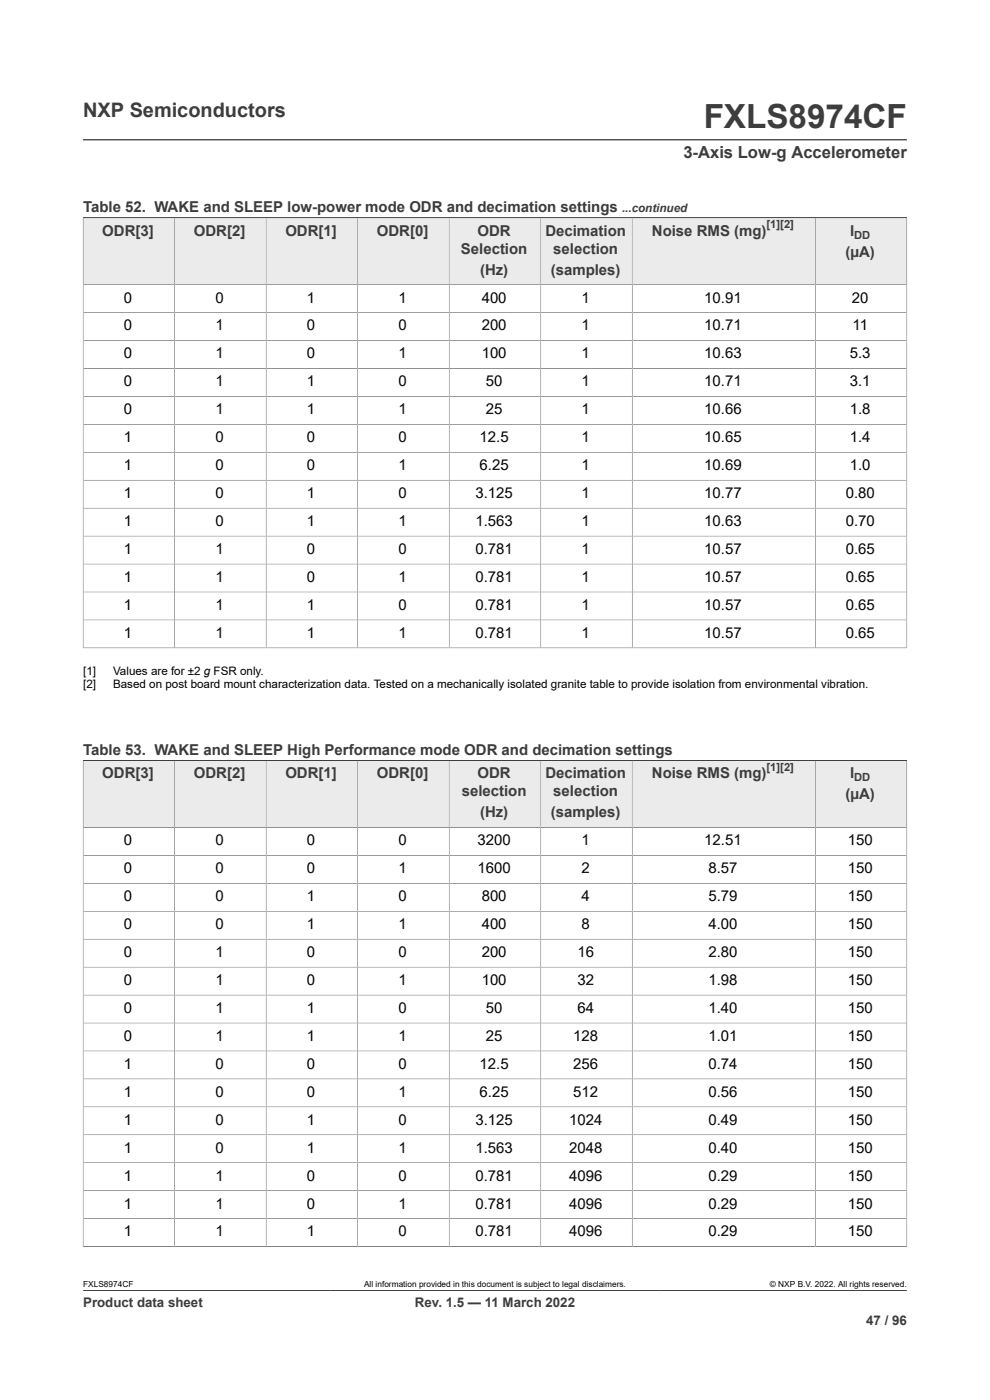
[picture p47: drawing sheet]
<svg xmlns="http://www.w3.org/2000/svg" width="210mm" height="297mm" viewBox="0 0 210 297" stroke-linecap="round" stroke-linejoin="round" font-family="sans-serif">
<defs><g id="words">
<text font-size="7.1" fill="#3c3c3c" x="149.3" y="27.2">FXLS8974CF</text>
<text font-size="4.2" fill="#3c3c3c" x="17.6" y="24.8">NXP Semiconductors</text>
<text font-size="3.5" fill="#3c3c3c" x="145" y="33.5">3-Axis Low-g Accelerometer</text>
<g font-size="3.2" fill="#3c3c3c">
<text x="17.6" y="45.1">Table 52. WAKE and SLEEP low-power mode ODR and decimation settings</text>
<text x="21.7" y="50">ODR[3]</text>
<text x="41.1" y="50">ODR[2]</text>
<text x="60.5" y="50">ODR[1]</text>
<text x="79.9" y="50">ODR[0]</text>
<text x="97.8" y="53.8">Selection</text>
<text x="101.3" y="50">ODR</text>
<text x="115.7" y="50">Decimation</text>
<text x="117.4" y="53.8">selection</text>
<text x="138.3" y="50">Noise RMS (mg)</text>
<text x="180.3" y="50">I</text>
<text x="101.8" y="58.3">(Hz)</text>
<text x="116.8" y="58.3">(samples)</text>
<text x="179.4" y="54.4">(µA)</text>
<text x="17.6" y="160.2">Table 53. WAKE and SLEEP High Performance mode ODR and decimation settings</text>
<text x="21.7" y="165.1">ODR[3]</text>
<text x="41.1" y="165.1">ODR[2]</text>
<text x="60.5" y="165.1">ODR[1]</text>
<text x="79.9" y="165.1">ODR[0]</text>
<text x="101.3" y="165.1">ODR</text>
<text x="115.7" y="165.1">Decimation</text>
<text x="138.3" y="165.1">Noise RMS (mg)</text>
<text x="180.3" y="165.1">I</text>
<text x="97.9" y="169">selection</text>
<text x="101.8" y="173.4">(Hz)</text>
<text x="116.8" y="173.4">(samples)</text>
<text x="117.4" y="169">selection</text>
<text x="179.4" y="169.6">(µA)</text>
</g>
<g font-size="3.2">
<text x="26.3" y="64.2">0</text>
<text x="45.7" y="64.2">0</text>
<text x="65.1" y="64.2">1</text>
<text x="84.5" y="64.2">1</text>
<text x="102.2" y="64.2">400</text>
<text x="123.4" y="64.2">1</text>
<text x="149.4" y="64.2">10.91</text>
<text x="180.7" y="64.2">20</text>
<text x="26.3" y="70.1">0</text>
<text x="45.7" y="70.1">1</text>
<text x="65.1" y="70.1">0</text>
<text x="84.5" y="70.1">0</text>
<text x="102.2" y="70.1">200</text>
<text x="123.4" y="70.1">1</text>
<text x="149.4" y="70.1">10.71</text>
<text x="180.8" y="70.1">11</text>
<text x="26.3" y="76">0</text>
<text x="45.7" y="76">1</text>
<text x="65.1" y="76">0</text>
<text x="84.5" y="76">1</text>
<text x="102.2" y="76">100</text>
<text x="123.4" y="76">1</text>
<text x="149.4" y="76">10.63</text>
<text x="180.3" y="76">5.3</text>
<text x="26.3" y="82">0</text>
<text x="45.7" y="82">1</text>
<text x="65.1" y="82">1</text>
<text x="84.5" y="82">0</text>
<text x="103.1" y="82">50</text>
<text x="123.4" y="82">1</text>
<text x="149.4" y="82">10.71</text>
<text x="180.3" y="82">3.1</text>
<text x="26.3" y="87.9">0</text>
<text x="45.7" y="87.9">1</text>
<text x="65.1" y="87.9">1</text>
<text x="84.5" y="87.9">1</text>
<text x="103.1" y="87.9">25</text>
<text x="123.4" y="87.9">1</text>
<text x="149.4" y="87.9">10.66</text>
<text x="180.3" y="87.9">1.8</text>
<text x="26.3" y="93.8">1</text>
<text x="45.7" y="93.8">0</text>
<text x="65.1" y="93.8">0</text>
<text x="84.5" y="93.8">0</text>
<text x="101.7" y="93.8">12.5</text>
<text x="123.4" y="93.8">1</text>
<text x="149.4" y="93.8">10.65</text>
<text x="180.3" y="93.8">1.4</text>
<text x="26.3" y="99.7">1</text>
<text x="45.7" y="99.7">0</text>
<text x="65.1" y="99.7">0</text>
<text x="84.5" y="99.7">1</text>
<text x="101.7" y="99.7">6.25</text>
<text x="123.4" y="99.7">1</text>
<text x="149.4" y="99.7">10.69</text>
<text x="180.3" y="99.7">1.0</text>
<text x="26.3" y="105.7">1</text>
<text x="45.7" y="105.7">0</text>
<text x="65.1" y="105.7">1</text>
<text x="84.5" y="105.7">0</text>
<text x="100.9" y="105.7">3.125</text>
<text x="123.4" y="105.7">1</text>
<text x="149.4" y="105.7">10.77</text>
<text x="179.4" y="105.7">0.80</text>
<text x="26.3" y="111.6">1</text>
<text x="45.7" y="111.6">0</text>
<text x="65.1" y="111.6">1</text>
<text x="84.5" y="111.6">1</text>
<text x="100.9" y="111.6">1.563</text>
<text x="123.4" y="111.6">1</text>
<text x="149.4" y="111.6">10.63</text>
<text x="179.4" y="111.6">0.70</text>
<text x="26.3" y="117.5">1</text>
<text x="45.7" y="117.5">1</text>
<text x="65.1" y="117.5">0</text>
<text x="84.5" y="117.5">0</text>
<text x="100.9" y="117.5">0.781</text>
<text x="123.4" y="117.5">1</text>
<text x="149.4" y="117.5">10.57</text>
<text x="179.4" y="117.5">0.65</text>
<text x="26.3" y="123.4">1</text>
<text x="45.7" y="123.4">1</text>
<text x="65.1" y="123.4">0</text>
<text x="84.5" y="123.4">1</text>
<text x="100.9" y="123.4">0.781</text>
<text x="123.4" y="123.4">1</text>
<text x="149.4" y="123.4">10.57</text>
<text x="179.4" y="123.4">0.65</text>
<text x="26.3" y="129.4">1</text>
<text x="45.7" y="129.4">1</text>
<text x="65.1" y="129.4">1</text>
<text x="84.5" y="129.4">0</text>
<text x="100.9" y="129.4">0.781</text>
<text x="123.4" y="129.4">1</text>
<text x="149.4" y="129.4">10.57</text>
<text x="179.4" y="129.4">0.65</text>
<text x="26.3" y="135.3">1</text>
<text x="45.7" y="135.3">1</text>
<text x="65.1" y="135.3">1</text>
<text x="84.5" y="135.3">1</text>
<text x="100.9" y="135.3">0.781</text>
<text x="123.4" y="135.3">1</text>
<text x="149.4" y="135.3">10.57</text>
<text x="179.4" y="135.3">0.65</text>
<text x="26.3" y="179.3">0</text>
<text x="45.7" y="179.3">0</text>
<text x="65.1" y="179.3">0</text>
<text x="84.5" y="179.3">0</text>
<text x="101.3" y="179.3">3200</text>
<text x="123.4" y="179.3">1</text>
<text x="149.4" y="179.3">12.51</text>
<text x="179.8" y="179.3">150</text>
<text x="26.3" y="185.3">0</text>
<text x="45.7" y="185.3">0</text>
<text x="65.1" y="185.3">0</text>
<text x="84.5" y="185.3">1</text>
<text x="101.3" y="185.3">1600</text>
<text x="123.4" y="185.3">2</text>
<text x="150.3" y="185.3">8.57</text>
<text x="179.8" y="185.3">150</text>
<text x="26.3" y="191.2">0</text>
<text x="45.7" y="191.2">0</text>
<text x="65.1" y="191.2">1</text>
<text x="84.5" y="191.2">0</text>
<text x="102.2" y="191.2">800</text>
<text x="123.4" y="191.2">4</text>
<text x="150.3" y="191.2">5.79</text>
<text x="179.8" y="191.2">150</text>
<text x="26.3" y="197.1">0</text>
<text x="45.7" y="197.1">0</text>
<text x="65.1" y="197.1">1</text>
<text x="84.5" y="197.1">1</text>
<text x="102.2" y="197.1">400</text>
<text x="123.4" y="197.1">8</text>
<text x="150.3" y="197.1">4.00</text>
<text x="179.8" y="197.1">150</text>
<text x="26.3" y="203">0</text>
<text x="45.7" y="203">1</text>
<text x="65.1" y="203">0</text>
<text x="84.5" y="203">0</text>
<text x="102.2" y="203">200</text>
<text x="122.5" y="203">16</text>
<text x="150.3" y="203">2.80</text>
<text x="179.8" y="203">150</text>
<text x="26.3" y="209">0</text>
<text x="45.7" y="209">1</text>
<text x="65.1" y="209">0</text>
<text x="84.5" y="209">1</text>
<text x="102.2" y="209">100</text>
<text x="122.5" y="209">32</text>
<text x="150.3" y="209">1.98</text>
<text x="179.8" y="209">150</text>
<text x="26.3" y="214.9">0</text>
<text x="45.7" y="214.9">1</text>
<text x="65.1" y="214.9">1</text>
<text x="84.5" y="214.9">0</text>
<text x="103.1" y="214.9">50</text>
<text x="122.5" y="214.9">64</text>
<text x="150.3" y="214.9">1.40</text>
<text x="179.8" y="214.9">150</text>
<text x="26.3" y="220.8">0</text>
<text x="45.7" y="220.8">1</text>
<text x="65.1" y="220.8">1</text>
<text x="84.5" y="220.8">1</text>
<text x="103.1" y="220.8">25</text>
<text x="121.6" y="220.8">128</text>
<text x="150.3" y="220.8">1.01</text>
<text x="179.8" y="220.8">150</text>
<text x="26.3" y="226.7">1</text>
<text x="45.7" y="226.7">0</text>
<text x="65.1" y="226.7">0</text>
<text x="84.5" y="226.7">0</text>
<text x="101.7" y="226.7">12.5</text>
<text x="121.6" y="226.7">256</text>
<text x="150.3" y="226.7">0.74</text>
<text x="179.8" y="226.7">150</text>
<text x="26.3" y="232.7">1</text>
<text x="45.7" y="232.7">0</text>
<text x="65.1" y="232.7">0</text>
<text x="84.5" y="232.7">1</text>
<text x="101.7" y="232.7">6.25</text>
<text x="121.6" y="232.7">512</text>
<text x="150.3" y="232.7">0.56</text>
<text x="179.8" y="232.7">150</text>
<text x="26.3" y="238.6">1</text>
<text x="45.7" y="238.6">0</text>
<text x="65.1" y="238.6">1</text>
<text x="84.5" y="238.6">0</text>
<text x="100.9" y="238.6">3.125</text>
<text x="120.7" y="238.6">1024</text>
<text x="150.3" y="238.6">0.49</text>
<text x="179.8" y="238.6">150</text>
<text x="26.3" y="244.5">1</text>
<text x="45.7" y="244.5">0</text>
<text x="65.1" y="244.5">1</text>
<text x="84.5" y="244.5">1</text>
<text x="100.9" y="244.5">1.563</text>
<text x="120.7" y="244.5">2048</text>
<text x="150.3" y="244.5">0.40</text>
<text x="179.8" y="244.5">150</text>
<text x="26.3" y="250.4">1</text>
<text x="45.7" y="250.4">1</text>
<text x="65.1" y="250.4">0</text>
<text x="84.5" y="250.4">0</text>
<text x="100.9" y="250.4">0.781</text>
<text x="120.7" y="250.4">4096</text>
<text x="150.3" y="250.4">0.29</text>
<text x="179.8" y="250.4">150</text>
<text x="26.3" y="256.4">1</text>
<text x="45.7" y="256.4">1</text>
<text x="65.1" y="256.4">0</text>
<text x="84.5" y="256.4">1</text>
<text x="100.9" y="256.4">0.781</text>
<text x="120.7" y="256.4">4096</text>
<text x="150.3" y="256.4">0.29</text>
<text x="179.8" y="256.4">150</text>
<text x="26.3" y="262.3">1</text>
<text x="45.7" y="262.3">1</text>
<text x="65.1" y="262.3">1</text>
<text x="84.5" y="262.3">0</text>
<text x="100.9" y="262.3">0.781</text>
<text x="120.7" y="262.3">4096</text>
<text x="150.3" y="262.3">0.29</text>
<text x="179.8" y="262.3">150</text>
</g>
<g font-size="2.8" fill="#3c3c3c">
<text x="17.6" y="277.3">Product data sheet</text>
<text x="88" y="277.3">Rev. 1.5 — 11 March 2022</text>
<text x="183.7" y="281">47 / 96</text>
</g>
<text font-size="2.5" fill="#3c3c3c" x="132" y="45.1">...continued</text>
<g font-size="2.5">
<text x="17.6" y="143.1">[1]</text>
<text x="24" y="143.1">Values are for ±2 g FSR only.</text>
<text x="17.6" y="146.1">[2]</text>
<text x="24" y="146.1">Based on post board mount characterization data. Tested on a mechanically isolated granite table to provide isolation from environmental vibration.</text>
</g>
<g font-size="2.4" fill="#3c3c3c">
<text x="162.6" y="48.4">[1][2]</text>
<text x="181.2" y="50.6">DD</text>
<text x="162.6" y="163.5">[1][2]</text>
<text x="181.2" y="165.8">DD</text>
</g>
<g font-size="1.8">
<text x="17.6" y="273.1">FXLS8974CF</text>
<text x="77.2" y="273.1">All information provided in this document is subject to legal disclaimers.</text>
<text x="163.3" y="273.1">© NXP B.V. 2022. All rights reserved.</text>
</g>
</g></defs>
<path d="M17.6 29.7h174.8M17.6 46.2h174.8" fill="none" stroke="#3c3c3c" stroke-width=".21"/>
<path d="M17.7 46.3h19.3v14h-19.3z" fill="#ebebeb"/>
<path d="M17.6 46.2h19.5v14.2h-19.5z" fill="none" stroke="#3c3c3c" stroke-width=".21"/>
<path d="M37.1 46.3h19.3v14h-19.3z" fill="#ebebeb"/>
<path d="M37.1 46.2h19.4v14.2h-19.4z" fill="none" stroke="#3c3c3c" stroke-width=".21"/>
<path d="M56.5 46.3h19.3v14h-19.3z" fill="#ebebeb"/>
<path d="M56.5 46.2h19.4v14.2h-19.4z" fill="none" stroke="#3c3c3c" stroke-width=".21"/>
<path d="M75.9 46.3h19.3v14h-19.3z" fill="#ebebeb"/>
<path d="M75.9 46.2h19.4v14.2h-19.4z" fill="none" stroke="#3c3c3c" stroke-width=".21"/>
<path d="M95.4 46.3h19.2v14h-19.2z" fill="#ebebeb"/>
<path d="M95.3 46.2h19.4v14.2h-19.4z" fill="none" stroke="#3c3c3c" stroke-width=".21"/>
<path d="M114.8 46.3h19.2v14h-19.2z" fill="#ebebeb"/>
<path d="M114.7 46.2h19.4v14.2h-19.4z" fill="none" stroke="#3c3c3c" stroke-width=".21"/>
<path d="M134.2 46.3h38.7v14h-38.7z" fill="#ebebeb"/>
<path d="M134.1 46.2h38.8v14.2h-38.8z" fill="none" stroke="#3c3c3c" stroke-width=".21"/>
<path d="M173 46.3h19.3v14h-19.3z" fill="#ebebeb"/>
<g fill="none" stroke="#3c3c3c" stroke-width=".21">
<path d="M17.6 46.2h174.8v91.3M172.9 46.2v91.2M17.6 66.3h174.8M17.6 72.2h174.8M37.1 60.4v77M56.5 60.4v77M75.9 60.4v77M95.3 60.4v77M114.7 60.4v77M134.1 60.4v77M192.4 60.4h-174.8v77.1M192.4 78.2h-174.8"/>
<path d="M17.6 84.1h174.8M17.6 90h174.8M17.6 96h174.8M17.6 107.8h174.8M17.6 119.7h174.8M192.4 101.9h-174.8M192.4 113.7h-174.8M17.6 137.4h174.8M17.6 125.6h174.8M192.4 131.5h-174.8M17.6 161.4h174.8"/>
</g>
<path d="M17.7 161.4h19.3v14.1h-19.3z" fill="#ebebeb"/>
<path d="M17.6 161.4h19.5v14.1h-19.5z" fill="none" stroke="#3c3c3c" stroke-width=".21"/>
<path d="M37.1 161.4h19.3v14.1h-19.3z" fill="#ebebeb"/>
<path d="M37.1 161.4h19.4v14.1h-19.4z" fill="none" stroke="#3c3c3c" stroke-width=".21"/>
<path d="M56.5 161.4h19.3v14.1h-19.3z" fill="#ebebeb"/>
<path d="M56.5 161.4h19.4v14.1h-19.4z" fill="none" stroke="#3c3c3c" stroke-width=".21"/>
<path d="M75.9 161.4h19.3v14.1h-19.3z" fill="#ebebeb"/>
<path d="M75.9 161.4h19.4v14.1h-19.4z" fill="none" stroke="#3c3c3c" stroke-width=".21"/>
<path d="M95.4 161.4h19.2v14.1h-19.2z" fill="#ebebeb"/>
<path d="M95.3 161.4h19.4v14.1h-19.4z" fill="none" stroke="#3c3c3c" stroke-width=".21"/>
<path d="M114.8 161.4h19.2v14.1h-19.2z" fill="#ebebeb"/>
<path d="M114.7 161.4h19.4v14.1h-19.4z" fill="none" stroke="#3c3c3c" stroke-width=".21"/>
<path d="M134.2 161.4h38.7v14.1h-38.7z" fill="#ebebeb"/>
<path d="M134.1 161.4h38.8v14.1h-38.8z" fill="none" stroke="#3c3c3c" stroke-width=".21"/>
<path d="M173 161.4h19.3v14.1h-19.3z" fill="#ebebeb"/>
<g fill="none" stroke="#3c3c3c" stroke-width=".21">
<path d="M17.6 161.4h174.8v103.1M37.1 175.5v88.9M56.5 175.5v88.9M75.9 175.5v88.9M95.3 175.5v88.9M114.7 175.5v88.9M134.1 175.5v88.9M172.9 161.4v103M192.4 175.5h-174.8v89M17.6 187.4h174.8M17.6 193.3h174.8M192.4 181.5h-174.8"/>
<path d="M192.4 199.2h-174.8M17.6 205.2h174.8M17.6 217h174.8M192.4 211.1h-174.8M17.6 223h174.8M17.6 228.9h174.8M192.4 234.8h-174.8M17.6 240.7h174.8M17.6 246.7h174.8M17.6 252.6h174.8M17.6 258.5h174.8M17.6 264.4h174.8"/>
<path d="M17.6 273.8h174.8"/>
</g>
<use href="#words"/>
</svg>
